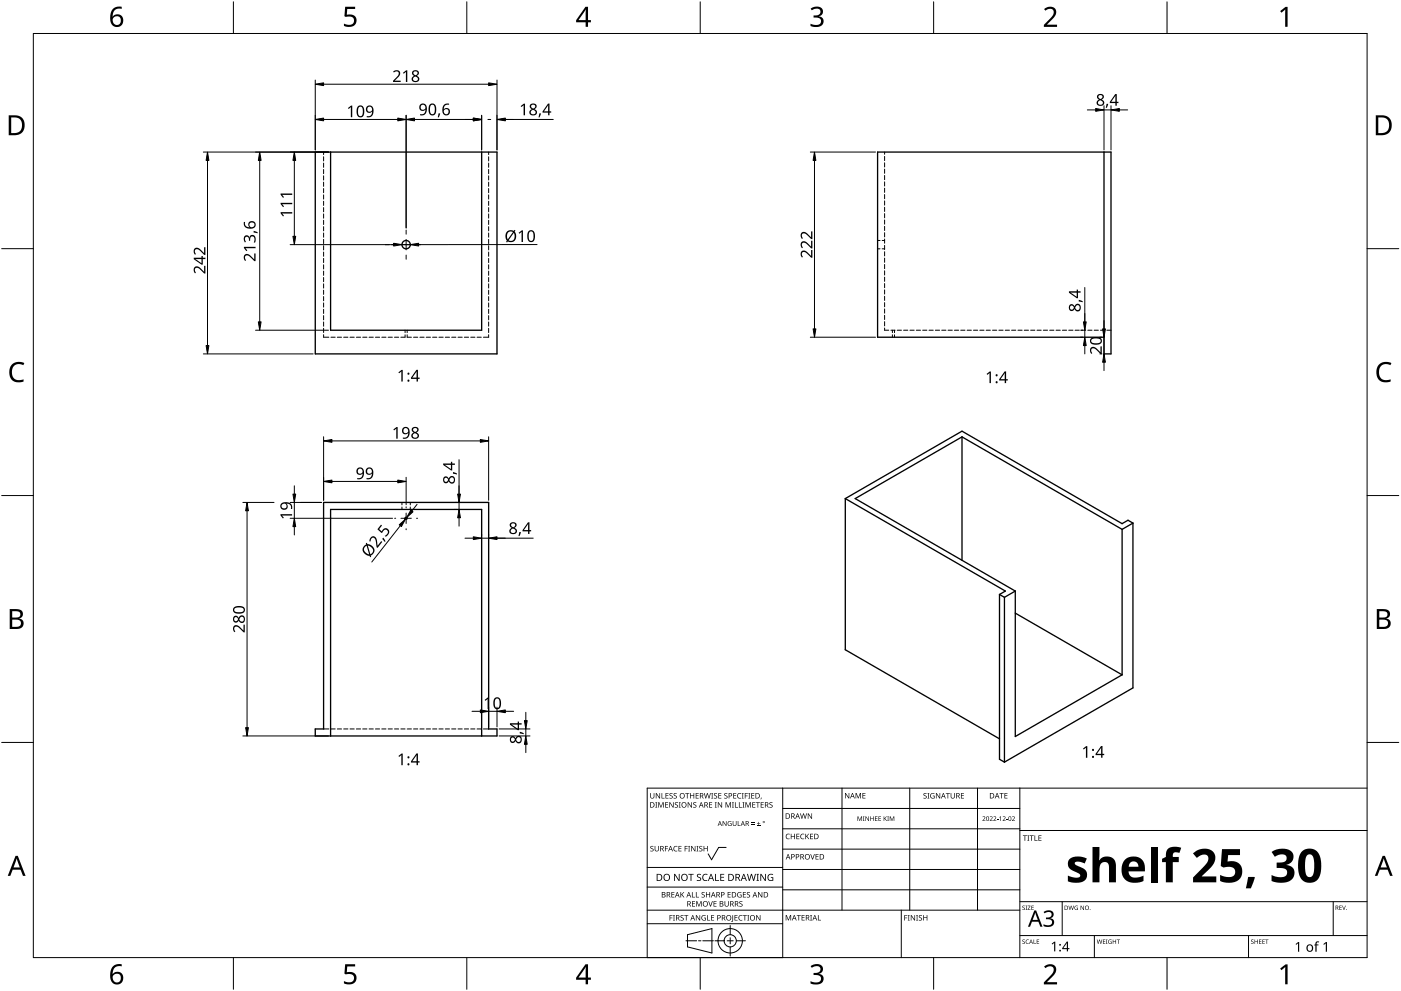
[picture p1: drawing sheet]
<svg xmlns="http://www.w3.org/2000/svg" width="420mm" height="297mm" viewBox="0 0 420 297" stroke-linecap="round" stroke-linejoin="round" font-family="sans-serif">
<g fill="none" stroke="#000" stroke-width=".3">
<path d="M97 45.6v.7M97 47v1.2M97 48.9v1.3M97 50.8v1.3M97 52.7v1.3M97 54.6v1.3M97 56.5v1.3M97 58.4v1.3M146.5 45.6v.7M146.5 47v1.2M146.5 48.9v1.3M146.5 50.8v1.3"/>
<path d="M146.5 52.7v1.3M146.5 54.6v1.3M146.5 56.5v1.3M146.5 58.4v1.3M265.3 45.6v.6M265.3 46.9v1.3M265.3 48.8v1.3M265.3 50.7v1.3M265.3 52.6v1.3M265.3 54.5v1.3M265.3 56.4v1.3M265.3 58.3v1.3"/>
<path d="M97 60.3v1.3M97 62.2v1.3M97 64.1v1.3M97 66v1.3M97 67.9v1.3M97 69.8v1.3M97 71.7v1.3M97 73.6v1.3M97 75.6v1.2M97 77.5v1.2M97 79.4v1.2M146.5 60.3v1.3"/>
<path d="M146.5 62.2v1.3M146.5 64.1v1.3M146.5 66v1.3M146.5 67.9v1.3M146.5 69.8v1.3M146.5 71.7v1.3M146.5 73.6v1.3M146.5 75.6v1.2M146.5 77.5v1.2M146.5 79.4v1.2M263.2 72.1h.7M263.2 74.6h.7"/>
<path d="M264.6 72.1h.7M264.6 74.6h.7M265.3 60.2v1.3M265.3 62.1v1.3M265.3 64v1.3M265.3 65.9v1.3M265.3 67.8v1.3M265.3 69.7v1.3M265.3 71.6v1.3M265.3 73.5v1.3M265.3 75.5v1.2M265.3 77.4v1.2"/>
<path d="M265.3 79.3v1.2M97 81.3v1.2M97 83.2v1.2M97 85.1v1.2M97 87v1.3M97 88.9v1.3M97 90.8v1.3M97 92.7v1.3M97 94.6v1.3M97 96.5v1.3M97 98.4v1.3M121.5 99v.7"/>
<path d="M122.1 99v.7M146.5 81.3v1.2M146.5 83.2v1.2M146.5 85.1v1.2M146.5 87v1.3M146.5 88.9v1.3M146.5 90.8v1.3M146.5 92.7v1.3M146.5 94.6v1.3M146.5 96.5v1.3M146.5 98.4v1.3M265.3 81.2v1.2"/>
<path d="M265.3 83.1v1.2M265.3 85v1.2M265.3 86.9v1.3M265.3 88.8v1.3M265.3 90.7v1.3M265.3 92.6v1.3M265.3 94.5v1.3M265.3 96.4v1.3M265.3 98.3v.7h1.2M267.2 99h1.2M267.6 99v.7M268.3 99v.7"/>
<path d="M269.1 99h1.3M271 99h1.3M272.9 99h1.3M274.8 99h1.3M276.7 99h1.3M278.6 99h1.3M280.5 99h1.3M282.4 99h1.3M284.3 99h1.3M286.2 99h1.3M288.1 99h1.3M290 99h1.3"/>
<path d="M291.9 99h1.3M293.8 99h1.3M295.7 99h1.3M297.7 99h1.2M299.6 99h1.2M301.5 99h1.2M303.4 99h1.2M305.3 99h1.2M307.2 99h1.2M309.1 99h1.3M311 99h1.3M312.9 99h1.3"/>
<path d="M314.8 99h1.3M316.7 99h1.3M318.6 99h1.3M320.5 99h1.3M322.4 99h1.3M324.3 99h1.3M326.2 99h1.3M328.1 99h1.3M330 99h1.3M331.9 99h1.3M97 100.3v.8h1.6M99.3 101.1h1.2"/>
<path d="M101.2 101.1h1.2M103.1 101.1h1.2M105 101.1h1.2M106.9 101.1h1.2M108.8 101.1h1.2M110.7 101.1h1.3M112.6 101.1h1.3M114.5 101.1h1.3M116.4 101.1h1.3M118.3 101.1h1.3M121.5 100.3v.8h-1.3M122.1 100.3v.8h1.3"/>
<path d="M124 101.1h1.3M125.9 101.1h1.3M127.8 101.1h1.3M129.7 101.1h1.3M131.6 101.1h1.3M133.5 101.1h1.3M135.4 101.1h1.3M137.4 101.1h1.2M139.3 101.1h1.2M141.2 101.1h1.2M143.1 101.1h1.2M146.5 100.3v.8h-1.5"/>
<path d="M267.6 100.3v.8M268.3 100.3v.8M120.5 150.6v.7M120.5 152v.7M123 150.6v.7M123 152v.7M97 218.5h1.6M99.3 218.5h1.2M101.2 218.5h1.2M103.1 218.5h1.2M105 218.5h1.2M106.9 218.5h1.2"/>
<path d="M108.8 218.5h1.2M110.7 218.5h1.3M112.6 218.5h1.3M114.5 218.5h1.3M116.4 218.5h1.3M118.3 218.5h1.3M120.2 218.5h1.3M122.1 218.5h1.3M124 218.5h1.3M125.9 218.5h1.3M127.8 218.5h1.3M129.7 218.5h1.3"/>
<path d="M131.6 218.5h1.3M133.5 218.5h1.3M135.4 218.5h1.3M137.4 218.5h1.2M139.3 218.5h1.2M141.2 218.5h1.2M143.1 218.5h1.2M145 218.5h1.5"/>
</g>
<g fill="none" stroke="#000" stroke-width=".4">
<path d="M94.5 45.6h54.5v60.5h-54.5zM99.1 45.6v53.4h45.3v-53.4M331.1 45.6v60.5h2.1v-60.5h-70v55.5h67.9M288.5 131v36.9M288.5 131l-32 18.4 48 27.8M288.5 131l48 27.7M97 150.6h49.5v67.9h2.5v2.1h-54.5v-2.1h2.5zM253.5 149.4v45.4l46.2 26.7M253.5 149.4l48 27.8-1.8 1M253.5 149.4l35-20.2 48 27.8 1.8-1.1 1.5 .9M336.5 158.7v43.6M339.8 156.8v49.4l-38.6 22.2"/>
<path d="M339.8 156.8l-3.3 1.9M299.7 178.2v49.4l1.5 .8M299.7 178.2l1.5 .8M301.2 179v49.4M304.5 177.2v43.6l32-18.5M304.5 177.2l-3.3 1.8M304.5 183.8l32 18.5M99.1 220.6v-67.9h45.3v67.9"/>
<circle cx="121.8" cy="73.3" r="1.25"/>
<circle cx="121.8" cy="155.3" r=".31"/>
</g>
<path d="M10 10h400v277h-400z" fill="none" stroke="#000" stroke-width=".3"/>
<g fill="none" stroke="#000" stroke-width=".3">
<path d="M70 .5v9.5M140 .5v9.5M210 .5v9.5M280 .5v9.5M350 .5v9.5M.5 74.5h9.5M410 74.5h9.5M.5 148.5h9.5M410 148.5h9.5M.5 222.5h9.5M410 222.5h9.5M70 287v9.5"/>
<path d="M140 287v9.5M210 287v9.5M280 287v9.5M350 287v9.5"/>
</g>
<g fill="#000">
<path d="M103.5 2h3v.7h-2.4l-.1 1.7a1.98 1.98 0 0 1 2.4 .4 1.98 1.98 0 0 1 .2 2.5 2.88 2.88 0 0 1-3.5 .5v-.7a1.93 1.93 0 0 0 3-.6 1.37 1.37 0 0 0-.5-1.4 1.37 1.37 0 0 0-1.4-.1l-.5 .1-.4-.3zM243.1 2.6a2.32 2.32 0 0 1 3.7 .5 1.47 1.47 0 0 1-1.2 1.8 1.59 1.59 0 0 1 1.4 1.8 1.59 1.59 0 0 1-1.8 1.4l-2.1-.3v-.7a2.12 2.12 0 0 0 3.1-.5 1.21 1.21 0 0 0-1.6-1.3h-.6v-.7a1.53 1.53 0 0 0 2.1-1.1 1.49 1.49 0 0 0-2.6-.4zM313.1 2.7a2.03 2.03 0 0 1 2.1-.8 2.03 2.03 0 0 1 1.6 1.7 3.9 3.9 0 0 1-1.6 2.5l-1.2 1.3h3v.7h-3.9v-.6l1.5-1.6a2.56 2.56 0 0 0 1.3-2.9 1.62 1.62 0 0 0-2.4 .2zM383.9 3.3l1.6-1.2h.6v5.9h-.7l.1-5.2-1.2 1zM3.5 109.3a3.3 3.3 0 0 1 3.8-.5l-.3 .7a2.26 2.26 0 0 0-2.6 0 2.26 2.26 0 0 0-.8 2.6 2.12 2.12 0 0 0 3.1 1.7l.4-.1v.7a2.98 2.98 0 0 1-3.4-.4 2.98 2.98 0 0 1-.8-3.3zM413.5 109.3a3.3 3.3 0 0 1 3.8-.5l-.3 .7a2.26 2.26 0 0 0-2.7 0 2.26 2.26 0 0 0-.7 2.6 2.12 2.12 0 0 0 3.1 1.7l.4-.1v.7a2.98 2.98 0 0 1-3.4-.4 2.98 2.98 0 0 1-.8-3.3zM103.5 289h3v.7h-2.4l-.1 1.7a1.98 1.98 0 0 1 2.4 .4 1.98 1.98 0 0 1 .2 2.5 2.88 2.88 0 0 1-3.5 .4v-.6a1.93 1.93 0 0 0 3-.7 1.37 1.37 0 0 0-.5-1.3 1.37 1.37 0 0 0-1.4-.1l-.5 .1-.4-.3zM243.1 289.6a2.32 2.32 0 0 1 3.7 .5 1.47 1.47 0 0 1-1.2 1.8 1.59 1.59 0 0 1 1.4 1.8 1.59 1.59 0 0 1-1.8 1.4l-2.1-.3v-.7a2.12 2.12 0 0 0 3.1-.5 1.21 1.21 0 0 0-1.6-1.4h-.6v-.6a1.53 1.53 0 0 0 2.1-1.1 1.49 1.49 0 0 0-2.6-.4zM313.1 289.7a2.03 2.03 0 0 1 2.1-.8 2.03 2.03 0 0 1 1.6 1.7 3.9 3.9 0 0 1-1.6 2.5l-1.2 1.3h3v.7h-3.9v-.7l1.5-1.5a2.56 2.56 0 0 0 1.3-2.9 1.62 1.62 0 0 0-2.4 .2zM383.9 290.3l1.6-1.2h.6v5.9h-.7l.1-5.2-1.2 1z"/>
<path d="M33.9 2.6a2.88 2.88 0 0 1 2.6-.6v.7a2.02 2.02 0 0 0-2.7 2.3 1.83 1.83 0 0 1 2.6-.3 1.83 1.83 0 0 1 .3 2.6 2.07 2.07 0 0 1-2.6 .6 2.07 2.07 0 0 1-1.1-2.4 4 4 0 0 1 .9-2.9zM33.7 6.2a1.3 1.3 0 0 0 2.6 0 1.3 1.3 0 0 0-2.6 0z"/>
<path d="M175.6 2h.8v4h.8v.7h-.8v1.3h-.8v-1.3h-2.8v-.6zM175.6 2.8l-2.1 3.2h2.1z"/>
<path d="M2.6 34.6h1.8a2.99 2.99 0 0 1 3 3 2.99 2.99 0 0 1-3.1 2.9h-1.7zM3.4 35.2v4.7h.8a2.35 2.35 0 0 0 2.4-2.1 2.35 2.35 0 0 0-2-2.6z"/>
<path d="M412.6 34.6h1.8a2.99 2.99 0 0 1 3 3 2.99 2.99 0 0 1-3.1 2.9h-1.7zM413.3 35.2v4.7h.9a2.35 2.35 0 0 0 2.4-2.1 2.35 2.35 0 0 0-2-2.6z"/>
<path d="M2.9 182.6h1.7a1.68 1.68 0 0 1 2.3 1.7 1.37 1.37 0 0 1-1.2 1.1 1.61 1.61 0 0 1 1.4 2 1.61 1.61 0 0 1-2.1 1.1h-2.1zM3.7 185.7v2.2h1.2a1.13 1.13 0 0 0 1.4-1.1 1.13 1.13 0 0 0-1.5-1.1zM3.7 183.2v1.9h1.1a1.02 1.02 0 0 0 1.3-1 1.02 1.02 0 0 0-1.4-.9z"/>
<path d="M412.9 182.6h1.7a1.68 1.68 0 0 1 2.3 1.7 1.37 1.37 0 0 1-1.2 1.1 1.61 1.61 0 0 1 1.3 2 1.61 1.61 0 0 1-2 1.1h-2.1zM413.7 185.7v2.2h1.2a1.13 1.13 0 0 0 1.4-1.1 1.13 1.13 0 0 0-1.5-1.1zM413.7 183.2v1.9h1.1a1.02 1.02 0 0 0 1.3-1 1.02 1.02 0 0 0-1.5-.9z"/>
<path d="M4.7 256.5h.6l2.4 6h-.8l-.7-1.8h-2.4l-.7 1.8h-.8zM5 257.3l-.9 2.7h1.8z"/>
<path d="M414.7 256.5h.6l2.4 6h-.8l-.7-1.8h-2.4l-.7 1.8h-.8zM415 257.3l-1 2.7h1.9z"/>
<path d="M33.9 289.6a2.88 2.88 0 0 1 2.6-.6v.7a2.02 2.02 0 0 0-2.7 2.3 1.83 1.83 0 0 1 2.6-.3 1.83 1.83 0 0 1 .3 2.6 2.07 2.07 0 0 1-2.6 .6 2.07 2.07 0 0 1-1.1-2.4 4 4 0 0 1 .9-2.9zM33.7 293.2a1.3 1.3 0 0 0 2.6 0 1.3 1.3 0 0 0-2.6 0z"/>
<path d="M175.6 289h.8v4h.8v.7h-.8v1.3h-.8v-1.3h-2.8v-.6zM175.6 289.8l-2.1 3.2h2.1z"/>
</g>
<g fill="none" stroke="#000" stroke-width=".3">
<path d="M234.7 236.2v50.8h-40.6v-50.8h215.9M252.5 236.2v36.6M272.8 236.2v36.6M293.2 236.2v36.6M305.9 236.2v50.8M217.8 254h-2.3l-2.1 3.7-1-1.8M234.7 242.3h71.2M234.7 248.4h71.2M234.7 254.5h71.2M305.9 248.9h104.1M194.1 276.9h40.6M194.1 272.8h111.8"/>
<path d="M194.1 265.9h40.6M194.1 260h40.6M219 277.4v2.8M234.7 260.6h71.2M234.7 266.7h71.2M270.3 272.8v14.2M305.9 270.3h104.1M318.6 270.3v10.1M399.8 270.3v10.1M205.7 282h3.2M206.2 280.2l7.3-1.9v7.3l-7.3-1.8zM209.5 282h.7"/>
<path d="M210.8 282h3.2M214.4 282h2.8M218.1 282h1.8M219 281.1v1.8M219 283.8v2.8M220.8 282h2.8M305.9 280.4h104.1M328.2 280.4v6.6M374.4 280.4v6.6"/>
<circle cx="219" cy="282" r="1.83"/>
<circle cx="219" cy="282" r="3.7"/>
</g>
<g fill="#000">
<path d="M195 237.7h.2v1.1a.42 .42 0 0 0 .4 .4 .42 .42 0 0 0 .4-.4v-1.1h.2v1.1a.62 .62 0 0 1-.6 .6 .62 .62 0 0 1-.6-.6zM196.7 237.7h.2l.9 1.4v-1.4h.2v1.6h-.3l-.8-1.3v1.3h-.2zM198.4 237.7h.2v1.5h.7v.1h-.9zM199.6 237.7h.9v.2h-.7v.5h.6v.2h-.6v.6h.7v.1h-.9zM200.8 237.9l.6-.2 .3 .1v.2a.38 .38 0 0 0-.5-.2 .38 .38 0 0 0-.2 .5 .38 .38 0 0 0 .5 .2 .53 .53 0 0 1 .1 .8 .53 .53 0 0 1-.8 0v-.2a.41 .41 0 0 0 .6 .1 .41 .41 0 0 0 .1-.5 .41 .41 0 0 0-.5-.2zM202.1 237.9l.5-.2 .4 .1-.1 .2a.38 .38 0 0 0-.5-.2 .38 .38 0 0 0-.2 .5 .38 .38 0 0 0 .5 .2 .53 .53 0 0 1 .2 .8 .53 .53 0 0 1-.8 0v-.2a.41 .41 0 0 0 .5 .1 .41 .41 0 0 0 .2-.5 .41 .41 0 0 0-.6-.2zM205.5 237.7h1.2v.2h-.5v1.4h-.2v-1.4h-.5zM207 237.7h.2v.7h.8v-.7h.2v1.6h-.2v-.7h-.8v.7h-.2zM208.6 237.7h.9v.2h-.7v.5h.7v.2h-.7v.6h.7v.1h-.9zM211.1 237.7h.2l.4 1.4 .3-1.4h.2l.4 1.4 .4-1.4h.2l-.5 1.6h-.2l-.4-1.3-.3 1.3h-.3zM213.3 237.7h.6l-.2 .2v1.3l.2 .1h-.6l.2-.1v-1.3zM214.2 237.9l.5-.2 .4 .1-.1 .2a.38 .38 0 0 0-.5-.2 .38 .38 0 0 0-.2 .5 .38 .38 0 0 0 .5 .2 .53 .53 0 0 1 .2 .8 .53 .53 0 0 1-.8 0v-.2a.41 .41 0 0 0 .5 .1 .41 .41 0 0 0 .2-.5 .41 .41 0 0 0-.6-.2z"/>
<path d="M215.4 237.7h.9v.2h-.7v.5h.7v.2h-.7v.6h.7v.1h-.9zM217.3 237.9l.5-.2 .4 .1-.1 .2a.38 .38 0 0 0-.5-.2 .38 .38 0 0 0-.2 .5 .38 .38 0 0 0 .5 .2 .53 .53 0 0 1 .2 .8 .53 .53 0 0 1-.8 0v-.2a.41 .41 0 0 0 .5 .1 .41 .41 0 0 0 .2-.5 .41 .41 0 0 0-.6-.2zM219.9 237.7h.9v.2h-.7v.5h.7v.2h-.7v.6h.7v.1h-.9zM221.3 237.9l.6-.2 .4 .1-.1 .2a.65 .65 0 0 0-.9 .6 .65 .65 0 0 0 .9 .5 .77 .77 0 0 1-1.1-.1 .77 .77 0 0 1 .2-1.1zM222.5 237.7h.5l-.1 .2v1.3l.1 .1h-.5l.2-.1v-1.3zM223.4 237.7h.9v.2h-.7v.6h.6v.2h-.6v.6h-.2zM224.4 237.7h.6l-.2 .2v1.3l.2 .1h-.6l.2-.1v-1.3zM225.3 237.7h.9v.2h-.7v.5h.7v.2h-.7v.6h.7v.1h-.9zM228.2 239.1h.2l-.3 .5zM253.4 237.7h.3l.8 1.3v-1.3h.2v1.6h-.2l-.9-1.3v1.3h-.2zM256.6 237.7h.3l.5 1.3 .5-1.3h.3v1.6h-.2v-1.4l-.7 1.4-.5-1.4v1.4h-.2zM258.6 237.7h1v.2h-.7v.5h.6v.2h-.6v.5h.7v.2h-1z"/>
<path d="M277 237.9l.6-.2 .3 .1-.1 .2a.38 .38 0 0 0-.5-.2 .38 .38 0 0 0-.1 .5 .38 .38 0 0 0 .5 .2 .53 .53 0 0 1 .1 .8 .53 .53 0 0 1-.8 0v-.2a.41 .41 0 0 0 .6 .1 .41 .41 0 0 0 .1-.5 .41 .41 0 0 0-.5-.2zM278.1 237.7h.6l-.2 .2v1.3l.2 .1h-.6l.2-.1v-1.3zM279.2 237.9l.7-.2 .4 .1-.1 .2a.67 .67 0 0 0-1 .5 .67 .67 0 0 0 .9 .6v-.4h-.4v-.2h.6v.8a.88 .88 0 0 1-1.2-.2 .88 .88 0 0 1 .1-1.2zM280.7 237.7h.2l.9 1.4v-1.4h.2v1.6h-.3l-.8-1.3v1.3h-.2zM283.7 237.7h1.2v.2h-.5v1.4h-.2v-1.4h-.5zM285.1 237.7h.2v1.1a.42 .42 0 0 0 .4 .4 .42 .42 0 0 0 .4-.4v-1.1h.2v1.1a.62 .62 0 0 1-.6 .6 .62 .62 0 0 1-.6-.6zM288.2 237.7h.9v.2h-.7v.5h.7v.2h-.7v.6h.7v.1h-.9zM299.8 237.7h1.2v.2h-.5v1.4h-.2v-1.4h-.5zM301.2 237.7h.9v.2h-.7v.5h.7v.2h-.7v.5h.7v.2h-.9zM195.1 253.7l.6-.2 .3 .1-.1 .2a.38 .38 0 0 0-.5-.1 .38 .38 0 0 0-.1 .5 .38 .38 0 0 0 .4 .2 .53 .53 0 0 1 .2 .7 .53 .53 0 0 1-.8 .1v-.2a.41 .41 0 0 0 .6 .1 .41 .41 0 0 0 .1-.6 .41 .41 0 0 0-.6-.2zM196.5 240.4h.6l-.2 .2v1.3l.2 .2h-.6l.2-.2v-1.3zM196.3 253.6h.2v1a.42 .42 0 0 0 .5 .4 .42 .42 0 0 0 .4-.4v-1h.2v1a.62 .62 0 0 1-.6 .6 .62 .62 0 0 1-.7-.6z"/>
<path d="M197.4 240.4h.3l.5 1.4 .5-1.4h.3v1.7h-.2v-1.5l-.7 1.5-.5-1.5v1.5h-.2zM199.4 253.6h.9v.1h-.7v.6h.7v.2h-.7v.7h-.2zM199.5 240.4h.9v.2h-.7v.5h.6v.2h-.6v.6h.7v.2h-.9zM200.7 240.4h.3l.8 1.4v-1.4h.2v1.7h-.2l-.9-1.4v1.4h-.2zM202.2 253.8l.5-.3 .5 .1-.1 .2a.65 .65 0 0 0-.9 .6 .65 .65 0 0 0 .9 .6 .77 .77 0 0 1-1.1-.1 .77 .77 0 0 1 .2-1.1zM202.5 240.6l.5-.2 .3 .1v.2a.38 .38 0 0 0-.5-.2 .38 .38 0 0 0-.2 .5 .38 .38 0 0 0 .5 .2 .53 .53 0 0 1 .1 .8 .53 .53 0 0 1-.8 0l.1-.1a.41 .41 0 0 0 .5 0 .41 .41 0 0 0 .1-.5 .41 .41 0 0 0-.5-.2zM203.6 240.4h.6l-.2 .2v1.3l.2 .2h-.6l.2-.2v-1.3zM203.5 253.6h.9v.1h-.7v.6h.6v.1h-.6v.6h.7v.2h-.9zM205.3 253.6h.9v.1h-.7v.6h.7v.2h-.7v.7h-.2zM206.4 253.6h.6l-.2 .1v1.3l.2 .2h-.6l.2-.2v-1.3zM206.2 240.4h.3l.8 1.4v-1.4h.2v1.7h-.2l-.9-1.4v1.4h-.2zM207.3 253.6h.2l.9 1.3v-1.3h.2v1.6h-.3l-.8-1.4v1.4h-.2z"/>
<path d="M208 240.6l.5-.2 .3 .1v.2a.38 .38 0 0 0-.5-.2 .38 .38 0 0 0-.2 .5 .38 .38 0 0 0 .5 .2 .53 .53 0 0 1 .2 .8 .53 .53 0 0 1-.9 0l.1-.1a.41 .41 0 0 0 .5 0 .41 .41 0 0 0 .1-.5 .41 .41 0 0 0-.5-.2zM208.9 253.6h.6l-.2 .1v1.3l.2 .2h-.6l.2-.2v-1.3zM209.8 253.7l.5-.2 .3 .1v.2a.38 .38 0 0 0-.5-.1 .38 .38 0 0 0-.2 .5 .38 .38 0 0 0 .5 .2 .53 .53 0 0 1 .2 .7 .53 .53 0 0 1-.9 .1l.1-.2a.41 .41 0 0 0 .5 .1 .41 .41 0 0 0 .1-.6 .41 .41 0 0 0-.5-.2zM211 253.6h.2v.7h.8v-.7h.2v1.6h-.2v-.8h-.8v.8h-.2zM212.7 240.4h.9v.2h-.7v.5h.6v.2h-.6v.6h.7v.2h-.9zM214.4 240.4h.6l-.2 .2v1.3l.2 .2h-.6l.2-.2v-1.3zM215.3 240.4h.2l.9 1.4v-1.4h.2v1.7h-.3l-.8-1.4v1.4h-.2zM216.7 246.1h.2l.8 1.2v-1.2h.2v1.5h-.2l-.8-1.2v1.2h-.2zM217.6 240.4h.3l.5 1.4 .5-1.4h.3v1.7h-.2v-1.5l-.7 1.5-.5-1.5v1.5h-.2zM218.4 246.3l.6-.2 .4 .1-.2 .1a.6 .6 0 0 0-.8 .5 .6 .6 0 0 0 .8 .6v-.4l-.3-.2h.5v.7a.8 .8 0 0 1-1-.2 .8 .8 0 0 1 0-1zM219.5 240.4h.6l-.2 .2v1.3l.2 .2h-.6l.2-.2v-1.3zM220.4 240.4h.2v1.5h.7v.2h-.9z"/>
<path d="M219.7 246.1h.2v.9a.38 .38 0 0 0 .4 .4 .38 .38 0 0 0 .4-.4v-.9h.2v.9a.56 .56 0 0 1-.6 .6 .56 .56 0 0 1-.6-.6zM221.3 246.1h.1v1.3h.7v.2h-.8zM221.6 240.4h.2v1.5h.7v.2h-.9zM222.7 240.4h.5l-.1 .2v1.3l.1 .2h-.5l.1-.2v-1.3zM223.6 240.4h.3l.5 1.4 .5-1.4h.3v1.7h-.2v-1.5l-.7 1.5-.6-1.5v1.5h-.1zM225.3 247l1 .1zM225.3 246.6l1 .1zM225.6 240.4h.9v.2h-.7v.5h.7v.2h-.7v.6h.7v.2h-.9zM227 247.4l1 .2zM226.7 240.4h1.2v.2h-.5v1.5h-.2v-1.5h-.5zM227.4 246.3l.2 .5h.4l-.4 .1v.4l-.2-.4h-.4l.4-.1zM228.1 240.4h.9v.2h-.7v.5h.7v.2h-.7v.6h.7v.2h-.9z"/>
<path d="M230.8 240.6l.6-.2 .3 .1-.1 .2a.38 .38 0 0 0-.5-.2 .38 .38 0 0 0-.1 .5 .38 .38 0 0 0 .4 .2 .53 .53 0 0 1 .2 .8 .53 .53 0 0 1-.8 0v-.1a.41 .41 0 0 0 .6 0 .41 .41 0 0 0 .1-.5 .41 .41 0 0 0-.6-.2zM235.8 250.1l.6-.2 .5 .1-.1 .2a.65 .65 0 0 0-1 .5 .65 .65 0 0 0 1 .6 .77 .77 0 0 1-1.1-.1 .77 .77 0 0 1 .1-1.1zM237.2 249.9h.2v.7h.8v-.7h.2v1.6h-.2v-.7h-.8v.7h-.2zM238.8 249.9h.9v.2h-.7v.5h.7v.2h-.7v.5h.7v.2h-.9zM240.2 250.1l.6-.2 .4 .1v.2a.65 .65 0 0 0-1 .5 .65 .65 0 0 0 1 .6 .77 .77 0 0 1-1.1-.1 .77 .77 0 0 1 .1-1.1zM240 243.8h.2l.3 1.4 .4-1.4h.2l.4 1.4 .3-1.4h.2l-.4 1.6h-.2l-.4-1.4-.4 1.4h-.2zM241.5 249.9h.2v.8l.7-.8h.3l-.7 .7 .7 .9h-.2l-.6-.7-.2 .7h-.2zM243 256h.2l.5 1.4 .4-1.4h.3l-.6 1.6h-.2zM242.3 243.8h.2l.9 1.3-.1-1.3h.2v1.6h-.2l-.9-1.3v1.3h-.1zM242.9 249.9h.9v.2h-.7v.5h.7v.2h-.7v.5h.7v.2h-.9zM244.6 256h.9v.2h-.7v.5h.6v.2h-.6v.5h.7v.2h-.9zM257.2 244.7h.2l.4 1.1 .5-1.1h.2v1.4h-.1v-1.2l-.6 1.2-.5-1.2v1.2h-.1z"/>
<path d="M258.8 244.7h.5l-.2 .1 .2 1.3h-.5l.1-.2zM259.5 244.7h.2l.8 1.1v-1.1h.1v1.4h-.2l-.7-1.2v1.2h-.2zM261 244.7h.2v.6h.7v-.6h.1v1.4h-.1v-.7h-.7v.7h-.2zM262.4 244.7h.8l-.6 .1v.5h.5l-.5 .1v.5l.6 .2h-.8zM263.5 244.7h.7l-.6 .1v.5h.6l-.6 .1v.5l.6 .2h-.7zM265 244.7h.2v.7l.8-.7-.6 .6 .6 .8-.7-.7-.1 .7h-.2zM266.1 244.7h.5l-.2 .1 .2 1.3h-.5l.1-.2zM266.8 244.7h.3l.4 1.1 .4-1.1h.3v1.4h-.2v-1.2l-.6 1.2-.4-1.2v1.2h-.2zM294.7 244.8a.49 .49 0 0 1 .7 .1 .49 .49 0 0 1-.3 .7l-.3 .3 .7 .2h-.9l.4-.5a.37 .37 0 0 0 .4-.6 .37 .37 0 0 0-.7-.1zM296.8 244.8a.49 .49 0 0 1 .8 .1 .49 .49 0 0 1-.3 .7l-.3 .3 .7 .2h-.9l.4-.5a.37 .37 0 0 0 .3-.6 .37 .37 0 0 0-.6-.1zM297.9 244.8a.49 .49 0 0 1 .8 .1 .49 .49 0 0 1-.3 .7l-.3 .3 .7 .2h-.9l.4-.5a.37 .37 0 0 0 .3-.6 .37 .37 0 0 0-.6-.1zM299 245.5l.4 .1z"/>
<path d="M299.7 245l.5-.3v1.4h-.2v-1.2zM300.7 244.8a.49 .49 0 0 1 .8 .1 .49 .49 0 0 1-.3 .7l-.3 .3 .7 .2h-.9l.4-.5a.37 .37 0 0 0 .3-.6 .37 .37 0 0 0-.6-.1zM301.8 245.5l.4 .1zM303.5 244.8a.49 .49 0 0 1 .8 .1 .49 .49 0 0 1-.3 .7l-.3 .3 .7 .2h-.9l.3-.5a.37 .37 0 0 0 .4-.6 .37 .37 0 0 0-.6-.1zM306.8 250.4h1.2v.2h-.5v1.4h-.2v-1.4h-.5zM308.1 250.4h.6l-.2 .2v1.3l.2 .1h-.6l.2-.1v-1.3zM308.8 250.4h1.2v.2h-.5v1.4h-.2v-1.4h-.5zM310.2 250.4h.3v1.4h.7v.2h-1zM311.4 250.4h.9v.2h-.7v.5h.7v.2h-.7v.5h.7v.2h-.9zM200.8 274.3h.9v.2h-.7v.5h.7v.2h-.7v.7h-.2zM201.4 267.4h.9v.2h-.7v.5h.6v.1h-.6v.6h.7v.2h-.9zM201.8 274.3h.6l-.2 .2v1.3l.2 .1h-.6l.2-.1v-1.3z"/>
<path d="M202.2 261.9h.3l1.1 1.8v-1.8h.2v2.1h-.3l-1.1-1.7v1.7h-.2zM204.1 274.4l.6-.1 .3 .1v.1a.38 .38 0 0 0-.5-.1 .38 .38 0 0 0-.2 .5 .38 .38 0 0 0 .5 .2 .53 .53 0 0 1 .1 .8 .53 .53 0 0 1-.8 0l.1-.2a.41 .41 0 0 0 .5 .1 .41 .41 0 0 0 .1-.6 .41 .41 0 0 0-.5-.1zM204.1 267.4h.2v.8l.7-.8h.2l-.6 .7 .7 .9h-.3l-.6-.8-.1 .8h-.2zM205.2 274.3h1.2v.2h-.5v1.4h-.2v-1.4h-.5zM206.4 261.9h1.6v.3h-.6v1.8h-.3v-1.8h-.7zM207.5 267.4h.2v1.4h.7v.2h-.9zM207.5 270.1h.9v.2h-.7v.5h.7v.2h-.7v.6h.7v.1h-.9zM208.7 267.4h.2v1.4h.7v.2h-.9zM208.8 270.1h.3l.5 1.3 .5-1.3h.3v1.6h-.2v-1.4l-.7 1.4-.5-1.4v1.4h-.2zM208.7 274.3h.2l.9 1.3v-1.3h.2v1.6h-.3l-.8-1.3v1.3h-.2zM209.1 262.1l.4-.2 .7 .1-.2 .2a.44 .44 0 0 0-.7 .2 .44 .44 0 0 0 .5 .5 .66 .66 0 0 1 .4 1 .66 .66 0 0 1-1 .1h-.2v-.3l.3 .1a.47 .47 0 0 0 .7-.3 .47 .47 0 0 0-.6-.5l-.4-.3zM210.6 274.5l.7-.2 .4 .1-.1 .1a.67 .67 0 0 0-1 .5 .67 .67 0 0 0 .9 .7v-.5h-.4v-.1h.6v.8a.88 .88 0 0 1-1.2-.2 .88 .88 0 0 1 .1-1.2z"/>
<path d="M210.5 267.5l.5-.1 .4 .1-.1 .1a.38 .38 0 0 0-.5-.1 .38 .38 0 0 0-.2 .5 .38 .38 0 0 0 .5 .2 .53 .53 0 0 1 .2 .8 .53 .53 0 0 1-.8 0v-.2a.41 .41 0 0 0 .5 .1 .41 .41 0 0 0 .1-.6 .41 .41 0 0 0-.5-.1zM210.9 262.2l.7-.3 .6 .1-.1 .3a.84 .84 0 0 0-1.2 .7 .84 .84 0 0 0 1.2 .8v.2a1.1 1.1 0 0 1-1.4-.4 1.1 1.1 0 0 1 .2-1.4zM212.1 274.3h.2v1.4h.7v.2h-.9zM212.4 270.1h.2l.5 1.4 .5-1.4h.2l-.6 1.6h-.2zM211.7 267.4h.2v.7h.9v-.7h.2v1.6h-.2v-.8h-.9v.8h-.2zM213.3 274.3h.9v.2h-.7v.5h.6v.2h-.6v.5h.7v.2h-.9zM214.5 261.9h.2v1.9h1v.2h-1.2zM214 270.1h.9v.2h-.7v.5h.7v.2h-.7v.6h.7v.1h-.9zM216 261.9h1.2v.3h-.9v.6h.8v.3h-.8v.7h.9v.2h-1.2zM217.3 270.1h.2v1.1a.42 .42 0 0 0 .4 .4 .42 .42 0 0 0 .4-.4v-1.1h.2v1.1a.62 .62 0 0 1-.6 .6 .62 .62 0 0 1-.6-.6zM218.2 267.4h.9v.2h-.7v.5h.7v.1h-.7v.6h.7v.2h-.9zM219.6 274.3h.3l-.1 1.7-.5 .3v-.2l.3-.1z"/>
<path d="M220.3 274.3h.9v.2h-.7v.5h.6v.2h-.6v.5h.7v.2h-.9zM221.3 267.6l.7-.2 .4 .1-.1 .1a.67 .67 0 0 0-1 .5 .67 .67 0 0 0 .9 .7v-.5h-.4v-.2h.6v.8a.88 .88 0 0 1-1.2-.1 .88 .88 0 0 1 .1-1.2zM221.7 274.5l.5-.2 .5 .1-.1 .1a.65 .65 0 0 0-.9 .6 .65 .65 0 0 0 .9 .6 .77 .77 0 0 1-1.1-.1 .77 .77 0 0 1 .2-1.1zM221.8 270.3l.5-.2 .4 .1-.1 .2a.38 .38 0 0 0-.5-.2 .38 .38 0 0 0-.2 .5 .38 .38 0 0 0 .5 .2 .53 .53 0 0 1 .2 .8 .53 .53 0 0 1-.8 0v-.2a.41 .41 0 0 0 .5 .1 .41 .41 0 0 0 .2-.5 .41 .41 0 0 0-.6-.2zM222.8 274.3h1.2v.2h-.5v1.4h-.2v-1.4h-.5zM222.8 267.4h.9v.2h-.7v.5h.7v.1h-.7v.6h.7v.2h-.9zM224.1 274.3h.6l-.2 .2v1.3l.2 .1h-.6l.2-.1v-1.3zM224 267.5l.6-.1 .3 .1v.1a.38 .38 0 0 0-.5-.1 .38 .38 0 0 0-.2 .5 .38 .38 0 0 0 .5 .2 .53 .53 0 0 1 .1 .8 .53 .53 0 0 1-.8 0l.1-.2a.41 .41 0 0 0 .5 .1 .41 .41 0 0 0 .1-.6 .41 .41 0 0 0-.5-.1zM224 261.9h.3l.4 1.8 .5-1.8h.3l.5 1.8 .4-1.8h.3l-.6 2.1h-.2l-.5-1.8-.5 1.8h-.3zM226.9 261.9h.7l-.2 .3v1.6l.2 .2h-.7l.2-.2v-1.6zM226.8 274.3h.2l.9 1.3v-1.3h.2v1.6h-.3l-.8-1.3v1.3h-.2zM227.3 267.4h.3l.8 1.3v-1.3h.2v1.6h-.2l-.9-1.3v1.3h-.2z"/>
<path d="M228 261.9h.3l1.2 1.8-.1-1.8h.3v2.1h-.3l-1.1-1.7v1.7h-.3zM230.5 262.2l.9-.3 .5 .1-.1 .3a.87 .87 0 0 0-1.4 .6 .87 .87 0 0 0 1.2 .9v-.6h-.4v-.3h.7v1.1a1.15 1.15 0 0 1-1.5-.3 1.15 1.15 0 0 1 .1-1.5zM235.6 274.3h.3l.5 1.3 .6-1.3h.3v1.6h-.2v-1.4l-.7 1.4-.6-1.4v1.4h-.2zM238.9 274.3h1.3v.2h-.5v1.4h-.2v-1.4h-.6zM240.4 274.3h.9v.2h-.7v.5h.7v.1h-.7v.6h.7v.2h-.9zM242.9 274.3h.6l-.2 .1v1.3l.2 .2h-.6l.2-.2v-1.3zM245.3 274.3h.2v1.4h.7v.2h-.9zM271.2 274.3h.9v.2h-.7v.5h.7v.2h-.7v.7h-.2zM272.2 274.3h.6l-.2 .2v1.3l.2 .1h-.6l.2-.1v-1.3zM273.1 274.3h.3l.8 1.3v-1.3h.2v1.6h-.2l-.9-1.3v1.3h-.2zM274.7 274.3h.6l-.2 .2v1.3l.2 .1h-.6l.2-.1v-1.3zM275.6 274.4l.6-.1 .3 .1v.1a.38 .38 0 0 0-.5-.1 .38 .38 0 0 0-.2 .5 .38 .38 0 0 0 .5 .2 .53 .53 0 0 1 .1 .8 .53 .53 0 0 1-.8 0v-.2a.41 .41 0 0 0 .6 .1 .41 .41 0 0 0 .1-.6 .41 .41 0 0 0-.5-.1z"/>
<path d="M276.9 274.3h.2v.7h.8v-.7h.2v1.6h-.2v-.7h-.8v.7h-.2zM306.7 271.6l.4-.2 .2 .2a.32 .32 0 0 0-.4 0 .32 .32 0 0 0-.1 .4 .32 .32 0 0 0 .4 .1 .41 .41 0 0 1 0 .7 .41 .41 0 0 1-.6-.2 .31 .31 0 0 0 .4 .1 .31 .31 0 0 0 .1-.5l-.5-.2zM307.6 271.5h.4l-.1 .1 .1 1.2h-.4l.1-.2zM308.2 271.5h.8l-.6 1.1 .7 .2h-.9l.6-1.2zM309.3 271.5h.7l-.5 .1v.4h.5l-.5 .1v.5l.5 .2h-.7zM313 273.4a1.69 1.69 0 0 1 1.8-.6 1.69 1.69 0 0 1 1.2 1.5l-.4 .7-.6 .2a1.31 1.31 0 0 1 1.2 1.5 1.31 1.31 0 0 1-1.5 1.1l-1.8-.2v-.6a1.73 1.73 0 0 0 2.6-.4 .99 .99 0 0 0-1.3-1.1h-.5v-.5a1.13 1.13 0 0 0 1.2-.1 1.13 1.13 0 0 0 .4-1.1 1.42 1.42 0 0 0-2 0zM320.4 271.5h.2l.3 1.1 .3-1.1h.1l.3 1.1 .3-1.1h.2l-.4 1.3h-.1l-.3-1.2-.4 1.2h-.1zM322.4 271.6l.9-.1-.3 .1a.53 .53 0 0 0-.6 .6 .53 .53 0 0 0 .7 .4v-.4l-.3-.1h.5v.6a.71 .71 0 0 1-.9-.1 .71 .71 0 0 1 0-1zM324.1 271.5l.9 1-.1-1h.2v1.3l-.9-1.1-.1 1.1zM401.7 271.4h.7l-.6 .2v.4h.6l-.6 .1v.5l.6 .1h-.7zM402.5 271.4h.2l.4 1.2 .3-1.2h.2l-.5 1.3zM306.7 281.7l.4-.1 .2 .2a.32 .32 0 0 0-.4-.1 .32 .32 0 0 0-.1 .5 .32 .32 0 0 0 .4 .1 .41 .41 0 0 1 0 .6 .41 .41 0 0 1-.6-.2 .31 .31 0 0 0 .4 .2 .31 .31 0 0 0 .1-.5l-.5-.3z"/>
<path d="M307.8 281.8l.4-.2 .4 .1-.1 .1a.52 .52 0 0 0-.7 .5 .52 .52 0 0 0 .7 .4 .61 .61 0 0 1-.9 0 .61 .61 0 0 1 .2-.9zM310 281.6h.1v1.2l.6 .1h-.7zM310.9 281.6h.7l-.5 .2v.4h.5l-.5 .1v.5l.5 .1h-.7zM315.4 282.9l1.1-.6v2.9h-.4v-2.6l-.5 .5zM328.9 281.6h.2l.3 1.1 .3-1.1h.1l.3 1.1 .3-1.1h.2l-.4 1.3h-.1l-.4-1.1-.3 1.1h-.1zM330.8 281.6h.7l-.6 .2v.4h.6l-.6 .1v.5l.6 .1h-.7zM331.7 281.6h.4l-.1 .1 .1 1.2h-.4l.1-.1zM332.5 281.8l.9-.1-.2 .1a.53 .53 0 0 0-.7 .5 .53 .53 0 0 0 .7 .5v-.4l-.2-.2h.4v.7a.71 .71 0 0 1-.9-.2 .71 .71 0 0 1 0-.9zM333.7 281.6h.2v.6h.6v-.6h.2v1.3h-.2v-.6h-.6v.6h-.2zM334.9 281.6h1l-.4 .2v1.1h-.2v-1.1zM375.2 281.7l.5-.1 .2 .2a.32 .32 0 0 0-.4-.1 .32 .32 0 0 0-.1 .5 .32 .32 0 0 0 .4 .1 .41 .41 0 0 1 0 .6 .41 .41 0 0 1-.6-.2 .31 .31 0 0 0 .4 .2 .31 .31 0 0 0 .1-.5l-.5-.3zM376.2 281.6h.2v.6h.7v-.6h.1v1.3h-.1v-.6h-.7v.6h-.2z"/>
<path d="M377.6 281.6h.7l-.6 .2v.4h.6l-.6 .1v.5l.6 .1h-.7zM378.6 281.6h.7l-.5 .2v.4h.5l-.5 .1v.5l.5 .1h-.7zM379.4 281.6h1l-.4 .2v1.1h-.2v-1.1zM388.5 283l1.1-.6v2.9h-.3v-2.6l-.6 .5zM394.7 282.3l.9-.1-.1 .3h-.5l-.1 .2-.1 .4h.6v.3h-.6v1.9h-.3v-1.9h-.4l.4-.3zM396.9 283l1.1-.6v2.9h-.4v-2.6l-.5 .5z"/>
<path d="M203.7 238.5a.81 .81 0 0 1 1.6 0 .81 .81 0 0 1-1.6 0zM204.1 238.5a.6 .6 0 0 0 1.2 0 .6 .6 0 0 0-1.2 0z"/>
<path d="M209.9 237.7h.4a.47 .47 0 0 1 .6 .3 .47 .47 0 0 1-.3 .6l.5 .7h-.3l-.4-.6h-.3v.6h-.2zM210.1 237.9v.6h.2a.31 .31 0 0 0 .4-.3 .31 .31 0 0 0-.4-.3z"/>
<path d="M218.5 237.7h.5a.54 .54 0 0 1 .6 .7 .54 .54 0 0 1-.9 .3v.6h-.2zM218.7 237.9v.6a.39 .39 0 0 0 .7-.3 .39 .39 0 0 0-.7-.3z"/>
<path d="M226.6 237.7h.5a.81 .81 0 0 1 .8 .9 .81 .81 0 0 1-.9 .7h-.4zM226.8 237.9v1.3h.2a.64 .64 0 0 0 .7-.6 .64 .64 0 0 0-.7-.7z"/>
<path d="M255.6 237.7h.1l.7 1.6h-.2l-.2-.5h-.7l-.2 .5h-.2zM255.6 237.9l-.2 .7h.5z"/>
<path d="M282.8 237.7h.2l.6 1.6h-.2l-.2-.5h-.6l-.2 .5h-.2zM282.9 237.9l-.2 .8h.5z"/>
<path d="M286.8 237.7h.4a.47 .47 0 0 1 .6 .3 .47 .47 0 0 1-.3 .6l.4 .7h-.2l-.4-.6h-.3v.6h-.2zM287 237.9v.6h.2a.31 .31 0 0 0 .4-.3 .31 .31 0 0 0-.4-.3z"/>
<path d="M296.9 237.7h.5a.81 .81 0 0 1 .8 .8 .81 .81 0 0 1-.9 .8h-.4zM297.1 237.9v1.2h.2a.64 .64 0 0 0 .7-.6 .64 .64 0 0 0-.7-.6z"/>
<path d="M298.9 237.7h.2l.7 1.6h-.3l-.2-.5h-.6l-.2 .5h-.2zM299 237.9l-.2 .7h.5z"/>
<path d="M195 240.4h.5a.81 .81 0 0 1 .8 .9 .81 .81 0 0 1-.9 .8h-.4zM195.2 240.6v1.3h.2a.64 .64 0 0 0 .7-.6 .64 .64 0 0 0-.6-.7z"/>
<path d="M198 253.6h.5a.47 .47 0 0 1 .5 .3 .47 .47 0 0 1-.3 .6l.5 .7h-.3l-.4-.7h-.3v.7h-.2zM198.2 253.7v.6h.3a.31 .31 0 0 0 .3-.3 .31 .31 0 0 0-.4-.3z"/>
<path d="M201 253.6h.2l.6 1.6h-.2l-.2-.5h-.6l-.2 .5h-.2zM201.1 253.8l-.3 .7h.6z"/>
<path d="M204.3 241.3a.81 .81 0 0 1 1.6 0 .81 .81 0 0 1-1.6 0zM204.6 241.3a.6 .6 0 0 0 1.2 0 .6 .6 0 0 0-1.2 0z"/>
<path d="M210.2 240.4h.2l.6 1.7h-.2l-.2-.5h-.6l-.2 .5h-.2zM210.3 240.7l-.3 .7h.6z"/>
<path d="M211.2 240.4h.5a.47 .47 0 0 1 .6 .4 .47 .47 0 0 1-.3 .5l.4 .8h-.2l-.4-.7h-.4v.7h-.2zM211.4 240.6v.6h.3a.31 .31 0 0 0 .4-.3 .31 .31 0 0 0-.4-.3z"/>
<path d="M215.8 246.1l.7 1.5-.3-.5h-.6l-.4 .5zM215.9 246.3l-.3 .6h.5z"/>
<path d="M222.7 246.1l.7 1.5-.3-.5h-.6l-.4 .5zM222.8 246.3l-.3 .6h.5z"/>
<path d="M223.6 246.1h.4a.42 .42 0 0 1 .5 .3 .42 .42 0 0 1-.2 .5l.4 .7h-.2l-.4-.6h-.3v.6h-.2zM223.8 246.3v.5h.2a.28 .28 0 0 0 .4-.3 .28 .28 0 0 0-.4-.2z"/>
<path d="M228.7 246.4a.35 .35 0 0 1 .7 0 .35 .35 0 0 1-.7 0zM228.9 246.4a.2 .2 0 0 0 .4 0 .2 .2 0 0 0-.4 0z"/>
<path d="M229.4 240.4h.4a.47 .47 0 0 1 .6 .4 .47 .47 0 0 1-.3 .5l.5 .8h-.3l-.4-.7h-.3v.7h-.2zM229.6 240.6v.6h.2a.31 .31 0 0 0 .4-.3 .31 .31 0 0 0-.4-.3z"/>
<path d="M236.3 256h.1l.7 1.6h-.2l-.2-.5h-.7l-.2 .5h-.2zM236.3 256.2l-.2 .7h.5z"/>
<path d="M235.6 243.8h.5a.81 .81 0 0 1 .8 .8 .81 .81 0 0 1-.8 .8h-.5zM235.8 244v1.2h.3a.64 .64 0 0 0 .6-.6 .64 .64 0 0 0-.6-.6z"/>
<path d="M237.3 243.8h.4a.47 .47 0 0 1 .6 .3 .47 .47 0 0 1-.3 .6l.4 .7h-.2l-.4-.7h-.3v.7h-.2zM237.5 244v.6h.2a.31 .31 0 0 0 .4-.3 .31 .31 0 0 0-.4-.3z"/>
<path d="M237.3 256h.4a.54 .54 0 0 1 .6 .7 .54 .54 0 0 1-.8 .3v.6h-.2zM237.5 256.2v.6a.39 .39 0 0 0 .6-.3 .39 .39 0 0 0-.6-.3z"/>
<path d="M238.7 256h.4a.54 .54 0 0 1 .6 .7 .54 .54 0 0 1-.8 .3v.6h-.2zM238.9 256.2v.6a.39 .39 0 0 0 .6-.3 .39 .39 0 0 0-.6-.3z"/>
<path d="M239.1 243.8h.2l.6 1.6h-.2l-.2-.5h-.6l-.2 .5h-.2zM239.2 244l-.3 .7h.6z"/>
<path d="M240 256h.5a.47 .47 0 0 1 .6 .3 .47 .47 0 0 1-.3 .6l.4 .7h-.2l-.4-.6h-.4v.6h-.2zM240.2 256.2v.6h.3a.31 .31 0 0 0 .4-.3 .31 .31 0 0 0-.4-.3z"/>
<path d="M241.2 256.8a.85 .85 0 0 1 1.7 0 .85 .85 0 0 1-1.7 0zM241.6 256.8a.6 .6 0 0 0 1.2 0 .6 .6 0 0 0-1.2 0z"/>
<path d="M244.2 249.9h.5a.81 .81 0 0 1 .8 .8 .81 .81 0 0 1-.9 .8h-.4zM244.4 250.1v1.3h.2a.64 .64 0 0 0 .7-.7 .64 .64 0 0 0-.6-.6z"/>
<path d="M245.8 256h.5a.81 .81 0 0 1 .8 .8 .81 .81 0 0 1-.8 .8h-.5zM246 256.2v1.3h.3a.64 .64 0 0 0 .6-.7 .64 .64 0 0 0-.6-.6z"/>
<path d="M295.9 244.8l.4-.1 .3 .3v.7l-.3 .4-.3-.1-.2-.3zM296 244.9l-.1 .1a.49 .49 0 0 0-.1 .6 .49 .49 0 0 0 .6 .3 .53 .53 0 0 0 .2-.7 .53 .53 0 0 0-.6-.3z"/>
<path d="M302.6 244.8l.4-.1 .3 .3v.7l-.3 .4-.3-.1-.3-.3zM302.7 244.9l-.1 .1a.49 .49 0 0 0-.1 .6 .49 .49 0 0 0 .5 .3 .53 .53 0 0 0 .2-.7 .53 .53 0 0 0-.5-.3z"/>
<path d="M198.5 267.4h.4a.42 .42 0 0 1 .6 .2 .42 .42 0 0 1-.3 .6 .44 .44 0 0 1 .4 .5 .44 .44 0 0 1-.6 .3h-.5zM198.7 268.2v.6h.3a.31 .31 0 0 0 .4-.3 .31 .31 0 0 0-.4-.3zM198.7 267.6v.5h.3a.28 .28 0 0 0 .3-.3 .28 .28 0 0 0-.4-.2z"/>
<path d="M196.9 261.9h.7a1.05 1.05 0 0 1 1 1.1 1.05 1.05 0 0 1-1.1 1h-.6zM197.2 262.2v1.6h.3a.83 .83 0 0 0 .8-.8 .83 .83 0 0 0-.8-.8z"/>
<path d="M199.9 267.4h.5a.47 .47 0 0 1 .6 .3 .47 .47 0 0 1-.3 .6l.4 .7h-.2l-.4-.7h-.3v.7h-.3zM200.2 267.6v.6h.2a.31 .31 0 0 0 .4-.3 .31 .31 0 0 0-.4-.3z"/>
<path d="M199.2 262.2a1.02 1.02 0 0 1 1.5 .1 1.02 1.02 0 0 1-.2 1.5 1.02 1.02 0 0 1-1.5-.5zM199.5 262.3a.83 .83 0 0 0-.2 1.2 .83 .83 0 0 0 1.1 .2l.1-.2a.81 .81 0 0 0 0-1.1 .81 .81 0 0 0-1-.1z"/>
<path d="M202.7 274.3h.5a.47 .47 0 0 1 .6 .3 .47 .47 0 0 1-.3 .6l.4 .7h-.2l-.4-.7h-.4v.7h-.2zM202.9 274.5v.6h.3a.31 .31 0 0 0 .4-.3 .31 .31 0 0 0-.4-.3z"/>
<path d="M203 267.4h.2l.6 1.6h-.2l-.2-.5h-.6l-.2 .5h-.2zM203.1 267.6l-.2 .7h.5z"/>
<path d="M204.5 262.2a1.02 1.02 0 0 1 1.6 .1 1.02 1.02 0 0 1-.3 1.5 1.02 1.02 0 0 1-1.5-.5zM204.8 262.3a.83 .83 0 0 0-.2 1.2 .83 .83 0 0 0 1.1 .2l.2-.2a.81 .81 0 0 0-.1-1.1 .81 .81 0 0 0-1-.1z"/>
<path d="M206.1 270.1h.5a.47 .47 0 0 1 .5 .3 .47 .47 0 0 1-.3 .6l.5 .7h-.3l-.3-.6h-.4v.6h-.2zM206.3 270.3v.6h.3a.31 .31 0 0 0 .4-.3 .31 .31 0 0 0-.4-.3z"/>
<path d="M206.5 267.4h.2l.6 1.6h-.2l-.2-.5h-.7l-.2 .5h-.2zM206.6 267.6l-.3 .7h.5z"/>
<path d="M207.7 274.3h.1l.7 1.6h-.2l-.2-.5h-.7l-.2 .5h-.2zM207.7 274.5l-.2 .7h.5z"/>
<path d="M210.7 270.9a.81 .81 0 0 1 1.6 0 .81 .81 0 0 1-1.6 0zM211 270.9a.6 .6 0 0 0 1.2 0 .6 .6 0 0 0-1.2 0z"/>
<path d="M213.1 261.9h.3l.8 2.1h-.3l-.3-.6h-.8l-.2 .6h-.3zM213.2 262.2l-.3 1h.7z"/>
<path d="M213.8 267.4h.2l.6 1.6h-.2l-.2-.5h-.6l-.2 .5h-.2zM213.9 267.6l-.3 .7h.6z"/>
<path d="M214.9 267.4h.4a.47 .47 0 0 1 .6 .3 .47 .47 0 0 1-.3 .6l.4 .7h-.2l-.4-.7h-.3v.7h-.2zM215.1 267.6v.6h.2a.31 .31 0 0 0 .4-.3 .31 .31 0 0 0-.4-.3z"/>
<path d="M215.8 270.1h.5a.42 .42 0 0 1 .6 .2 .42 .42 0 0 1-.3 .6 .44 .44 0 0 1 .4 .5 .44 .44 0 0 1-.6 .3h-.6zM216 271v.6h.4a.31 .31 0 0 0 .4-.3 .31 .31 0 0 0-.4-.3zM216 270.3v.5h.3a.28 .28 0 0 0 .4-.3 .28 .28 0 0 0-.4-.2z"/>
<path d="M215.1 274.3h.4a.54 .54 0 0 1 .6 .7 .54 .54 0 0 1-.8 .3v.6h-.2zM215.3 274.5v.6a.39 .39 0 0 0 .6-.3 .39 .39 0 0 0-.6-.3z"/>
<path d="M216.5 274.3h.4a.47 .47 0 0 1 .6 .3 .47 .47 0 0 1-.3 .6l.4 .7h-.2l-.4-.7h-.3v.7h-.2zM216.7 274.5v.6h.2a.31 .31 0 0 0 .4-.3 .31 .31 0 0 0-.4-.3z"/>
<path d="M216.3 267.4h.4a.54 .54 0 0 1 .6 .6 .54 .54 0 0 1-.8 .4v.6h-.2zM216.5 267.6v.6a.39 .39 0 0 0 .6-.3 .39 .39 0 0 0-.6-.3z"/>
<path d="M219 270.1h.4a.47 .47 0 0 1 .6 .3 .47 .47 0 0 1-.3 .6l.4 .7h-.2l-.4-.6h-.3v.6h-.2zM219.2 270.3v.6h.2a.31 .31 0 0 0 .4-.3 .31 .31 0 0 0-.4-.3z"/>
<path d="M217.7 275.1a.81 .81 0 0 1 1.6 0 .81 .81 0 0 1-1.6 0zM218 275.1a.6 .6 0 0 0 1.2 0 .6 .6 0 0 0-1.2 0z"/>
<path d="M218.4 261.9h.7a1.05 1.05 0 0 1 1 1.1 1.05 1.05 0 0 1-1.1 1h-.6zM218.7 262.2v1.6h.3a.83 .83 0 0 0 .8-.8 .83 .83 0 0 0-.8-.8z"/>
<path d="M220.4 270.1h.4a.47 .47 0 0 1 .6 .3 .47 .47 0 0 1-.3 .6l.4 .7h-.2l-.4-.6h-.3v.6h-.2zM220.6 270.3v.6h.2a.31 .31 0 0 0 .4-.3 .31 .31 0 0 0-.4-.3z"/>
<path d="M219.5 267.4h.5a.81 .81 0 0 1 .8 .8 .81 .81 0 0 1-.9 .8h-.4zM219.7 267.6v1.2h.2a.64 .64 0 0 0 .7-.6 .64 .64 0 0 0-.6-.6z"/>
<path d="M220.6 261.9h.5a.61 .61 0 0 1 .8 .5 .61 .61 0 0 1-.4 .7l.6 .9h-.3l-.5-.8h-.5v.8h-.2zM220.8 262.2v.8h.3a.4 .4 0 0 0 .5-.4 .4 .4 0 0 0-.5-.4z"/>
<path d="M222.9 261.9h.3l.8 2.1h-.3l-.2-.6h-.9l-.2 .6h-.3zM223.1 262.2l-.4 1h.7z"/>
<path d="M224.8 275.1a.81 .81 0 0 1 1.6 0 .81 .81 0 0 1-1.6 0zM225.1 275.1a.6 .6 0 0 0 1.2 0 .6 .6 0 0 0-1.2 0z"/>
<path d="M226.3 267.4h.2l.6 1.6h-.2l-.2-.5h-.6l-.2 .5h-.2zM226.4 267.6l-.3 .7h.5z"/>
<path d="M229.1 267.4h.5a.81 .81 0 0 1 .8 .8 .81 .81 0 0 1-.9 .8h-.4zM229.3 267.6v1.2h.2a.64 .64 0 0 0 .6-.6 .64 .64 0 0 0-.6-.6z"/>
<path d="M238.1 274.3h.2l.6 1.6h-.2l-.2-.5h-.6l-.2 .5h-.2zM238.2 274.5l-.3 .7h.6z"/>
<path d="M241.7 274.3h.4a.47 .47 0 0 1 .6 .3 .47 .47 0 0 1-.3 .6l.4 .7h-.2l-.4-.7h-.3v.7h-.2zM241.9 274.5v.6h.2a.31 .31 0 0 0 .4-.4 .31 .31 0 0 0-.4-.2z"/>
<path d="M244.3 274.3h.1l.7 1.6h-.2l-.2-.5h-.7l-.2 .5h-.2zM244.3 274.5l-.2 .7h.5z"/>
<path d="M310.2 272.9h.5l1.9 4.9h-.6l-.6-1.5h-1.9l-.6 1.5h-.6zM310.5 273.5l-.8 2.2h1.5z"/>
<path d="M319.3 271.5h.7l.3 .5a.61 .61 0 0 1-.7 .8h-.3zM319.4 271.6v1h.5l.2-.8z"/>
<path d="M325.3 272.1a.65 .65 0 0 1 1.3 0 .65 .65 0 0 1-1.3 0zM325.6 272.1a.48 .48 0 0 0 .9 0 .48 .48 0 0 0-.9 0z"/>
<path d="M400.5 271.4h.4a.37 .37 0 0 1 .5 .3 .37 .37 0 0 1-.3 .5l.4 .5-.5-.5h-.3v.5h-.2zM400.7 271.6v.5h.2a.25 .25 0 0 0 .3-.3 .25 .25 0 0 0-.3-.2z"/>
<path d="M309.1 281.6l.7 1.3-.3-.4h-.6l-.3 .4zM309.2 281.8l-.2 .6h.4z"/>
<path d="M319.9 282.2h.4v2h.4v.3h-.4v.7h-.4v-.7h-1.4v-.3zM319.9 282.6l-1 1.6h1z"/>
<path d="M391.6 284.2a1.1 1.1 0 0 1 2.2 0 1.1 1.1 0 0 1-2.2 0zM392.4 283.5a.8 .8 0 0 0-.2 1.1 .8 .8 0 0 0 1.1 .2l.1-.4a.71 .71 0 0 0-.1-.9 .71 .71 0 0 0-.9 0z"/>
<circle cx="326.9" cy="272.7" r=".12"/>
<circle cx="403.8" cy="272.6" r=".12"/>
<circle cx="317.9" cy="285" r=".26"/>
<circle cx="317.9" cy="283.2" r=".27"/>
</g>
<g fill="#000">
<path d="M104.3 32.4l1-.7h.3v3.4h-.4v-3l-.6 .6zM117.9 21.4a1.21 1.21 0 0 1 1.9 0 1.21 1.21 0 0 1-.5 1.9l-.9 .9h1.8v.4h-2.3v-.4l1.2-1.3a.83 .83 0 0 0 .4-1.3 .83 .83 0 0 0-1.4 .1zM120.9 21.8l.9-.7h.4v3.5h-.5l.1-3.1-.7 .6zM131.5 34h.5l-.4 1.2h-.3zM156.1 31.8l1-.7h.3v3.5h-.4v-3.1l-.6 .6zM161.7 34h.5l-.4 1.2h-.3zM331.9 31.1l.5 .1-.5 1.1h-.3zM84.2 58h3.4v.4h-3l.6 .7-.3 .2-.7-.9zM58.3 80.1a1.5 1.5 0 0 1 2.2 .6l.7 .7v-1.7h.4v2.3h-.4l-1.2-1.3a.83 .83 0 0 0-1.3-.3 .83 .83 0 0 0 .1 1.3l-.3 .3a1.47 1.47 0 0 1-.2-1.9zM58.3 74.5a1.5 1.5 0 0 1 2.2 .6l.7 .8v-1.8h.4v2.3h-.4l-1.2-1.2a.83 .83 0 0 0-1.3-.4 .83 .83 0 0 0 .1 1.3l-.3 .3a1.47 1.47 0 0 1-.2-1.9zM73.3 70.8a.85 .85 0 0 1 .9-.3 .85 .85 0 0 1 .6 .7 .97 .97 0 0 1 1.2-.8 .97 .97 0 0 1 .7 1.3l-.2 1h-.4l.2-.5a.81 .81 0 0 0 0-1 .81 .81 0 0 0-1-.2l-.3 1.2h-.3a.76 .76 0 0 0-.1-1 .76 .76 0 0 0-1-.1l-.1 .7 .3 .7-.3 .2a1.65 1.65 0 0 1-.2-1.9zM76.1 69.2l1.2 .4v.3l-1.2-.2z"/>
<path d="M73.3 76.4a1.5 1.5 0 0 1 2.2 .6l.7 .7v-1.7h.4v2.3h-.3l-1.3-1.3a.83 .83 0 0 0-1.3-.3 .83 .83 0 0 0 .1 1.3l-.3 .2a1.47 1.47 0 0 1-.2-1.8zM73.1 74h3.5v.4h-3l.6 .7-.3 .2-.8-1zM84.2 63.6h3.4v.4h-3l.6 .7-.3 .2-.7-1zM84.2 60.8h3.4v.4h-3l.6 .7-.3 .2-.7-1zM155.5 69.8l1-.8h.3v3.5h-.4v-3l-.6 .6zM240.4 75.4a1.5 1.5 0 0 1 2.1 .6l.7 .7v-1.8h.4v2.4h-.3l-1.3-1.3a.83 .83 0 0 0-1.3-.4 .83 .83 0 0 0 .1 1.4l-.3 .2a1.47 1.47 0 0 1-.1-1.8zM240.4 72.6a1.5 1.5 0 0 1 2.1 .6l.7 .7v-1.7h.4v2.3h-.3l-1.3-1.3a.83 .83 0 0 0-1.3-.4 .83 .83 0 0 0 .1 1.4l-.3 .2a1.47 1.47 0 0 1-.1-1.8zM240.4 69.8a1.5 1.5 0 0 1 2.1 .6l.7 .7v-1.7h.4v2.3h-.3l-1.3-1.3a.83 .83 0 0 0-1.3-.4 .83 .83 0 0 0 .1 1.4l-.3 .2a1.47 1.47 0 0 1-.1-1.8zM323.5 89.9l1.2 .4v.3l-1.2-.2zM119.5 111.6l.9-.7h.4v3.5h-.4v-3.1l-.7 .6zM295.9 112.1l.9-.8h.4v3.5h-.4v-3l-.7 .6zM327.1 104.2a1.5 1.5 0 0 1 2.2 .7l.7 .7v-1.8h.4v2.3h-.3l-1.3-1.2a.83 .83 0 0 0-1.3-.4 .83 .83 0 0 0 .1 1.4l-.3 .2a1.47 1.47 0 0 1-.2-1.9z"/>
<path d="M118 128.7l.9-.7h.4v3.5h-.5l.1-3.1-.7 .6zM84.1 154.1h3.5v.4h-3l.5 .7-.3 .2-.7-.9zM114.3 157.3l.3 .2-.9 1.1 .8 .7a1.19 1.19 0 0 1 1.9-.7 1.19 1.19 0 0 1-.4 2.1l-.3 .2-.3-.3 .2-.1a.89 .89 0 0 0 .8-.9 .89 .89 0 0 0-.9-.8l-1.1 1-1.2-1.2zM135.8 141.5l1.2 .4v.3l-1.2-.2zM155.7 159.5h.5l-.4 1.2h-.3zM111.3 161a1.17 1.17 0 0 1 1.3 0 1.17 1.17 0 0 1 .5 1.3l.1 1.3 1.1-1.4 .3 .2-1.4 1.8-.3-.2-.2-1.8a.83 .83 0 0 0-.8-1.1 .83 .83 0 0 0-.8 1.2h-.3v-.3zM114.9 161.2l.7 1-.2 .3-.8-1zM70.1 187.7a1.5 1.5 0 0 1 2.2 .6l.7 .7v-1.8h.4v2.3h-.3l-1.3-1.2a.83 .83 0 0 0-1.3-.4 .83 .83 0 0 0 .1 1.4l-.3 .2a1.47 1.47 0 0 1-.2-1.8zM145.4 209.8l.9-.8h.4v3.5h-.5l.1-3-.7 .6zM155.9 219.4l1.2 .4v.3l-1.2-.3zM119.5 226.6l.9-.7h.4v3.5h-.4v-3.1l-.7 .6zM324.8 224.4l.9-.8h.4v3.5h-.4v-3l-.7 .6z"/>
<path d="M350.3 254.4a4.6 4.6 0 0 1 3.9-.3l-.5 1.5-.6-.1a1.03 1.03 0 0 0-1.2 .2 1.03 1.03 0 0 0-.2 1.2h1.8v1.5h-1.8v6.1h-2.1v-6.1h-1.1v-1l1.1-.5 .2-1.7zM366.5 254.5h5.4v1.8h-3.6l-.2 2a3.3 3.3 0 0 1 4.5 2.8 3.3 3.3 0 0 1-4 3.5l-1.5-.1-1.2-.4v-1.8a3.8 3.8 0 0 0 4.3 0 1.6 1.6 0 0 0 0-1.9 1.6 1.6 0 0 0-1.8-.6h-.3a2.19 2.19 0 0 1-2-.2zM381.3 255.4a4.7 4.7 0 0 1 6.4 .3 2.53 2.53 0 0 1-1.9 3.6 2.58 2.58 0 0 1 2.5 2.5 2.58 2.58 0 0 1-2.4 2.6l-2.5 .2-2.1-.5v-1.8a4.2 4.2 0 0 0 4.4 .1 1.4 1.4 0 0 0 .1-1.7 1.4 1.4 0 0 0-1.6-.5h-1.3v-1.7h.7a1.6 1.6 0 0 0 2.2-1.6 1.56 1.56 0 0 0-2.4-.7l-1.1 .6zM320.7 257.6a4.8 4.8 0 0 1 5.2-.3l-.6 1.5a2.42 2.42 0 0 0-3-.2 2.26 2.26 0 0 0 2 1.4 2.32 2.32 0 0 1 1.7 2.7 2.32 2.32 0 0 1-2.5 1.9h-1.5l-1.7-.4v-1.8a3.3 3.3 0 0 0 3.6 .3l.1-.3a3.7 3.7 0 0 0-2.4-1.5 2.12 2.12 0 0 1-.9-3.3zM327.6 253.9h2.1l-.1 3.9a2.83 2.83 0 0 1 2.9-1 2.83 2.83 0 0 1 2.1 2.1l.1 5.6h-2.1v-4.5a1.4 1.4 0 0 0-1.2-1.7 1.4 1.4 0 0 0-1.6 1.4l-.1 4.8h-2.1zM345.1 253.9h2v10.6h-2zM357.8 255.8a4.3 4.3 0 0 1 6.3-.1 3.7 3.7 0 0 1-1.3 4.7l-2.4 2.3h4.4v1.8h-7v-1.5l2.5-2.5a4.9 4.9 0 0 0 2.1-3.5 1.39 1.39 0 0 0-2.3-.6l-1.2 .7zM374.3 262.9l2 .1-1.2 3.3h-1.5z"/>
<path d="M107.4 31.8a1.26 1.26 0 0 1 1.5 .1 1.26 1.26 0 0 1 .4 1.5 1.27 1.27 0 0 1-.4 1.4 1.27 1.27 0 0 1-1.4 .2 2.74 2.74 0 0 1-.1-3.2zM107.6 32.2a2.16 2.16 0 0 0 .3 2.6 .95 .95 0 0 0 .9-1.4 1 1 0 0 0-.9-1.4z"/>
<path d="M110 31.9a1.33 1.33 0 0 1 1.7 .1 1.33 1.33 0 0 1 .3 1.6 1.54 1.54 0 0 1-2 1.5v-.3h.8l.5-.3 .3-1.1a1.09 1.09 0 0 1-1.6 .1 1.09 1.09 0 0 1 0-1.6zM110.1 32.7a.76 .76 0 0 0 1.5 0 .76 .76 0 0 0-1.5 0z"/>
<path d="M123.7 21.4a1.01 1.01 0 0 1 1.3-.4 1.01 1.01 0 0 1 .5 1.3l-.5 .4a1.03 1.03 0 0 1 .7 1.5 1.03 1.03 0 0 1-1.6 .4 .94 .94 0 0 1-.6-1 .94 .94 0 0 1 .7-.9l-.6-.6zM123.9 23.7a.69 .69 0 0 0 1.3 0 .69 .69 0 0 0-1.3 0zM124 22a.6 .6 0 0 0 1.2 0 .6 .6 0 0 0-1.2 0z"/>
<path d="M126 31.3a1.33 1.33 0 0 1 1.7 .1 1.33 1.33 0 0 1 .3 1.6 1.54 1.54 0 0 1-2 1.6v-.4h.8l.5-.3 .3-1.1a1.09 1.09 0 0 1-1.6 .2 1.09 1.09 0 0 1 0-1.7zM126.1 32.1a.76 .76 0 0 0 1.5 0 .76 .76 0 0 0-1.5 0z"/>
<path d="M129 31.3a1.26 1.26 0 0 1 1.5 0 1.26 1.26 0 0 1 .3 1.5 1.27 1.27 0 0 1-.3 1.4 1.27 1.27 0 0 1-1.4 .2 2.75 2.75 0 0 1-.1-3.1zM129.2 31.6a2.16 2.16 0 0 0 .3 2.6 .95 .95 0 0 0 .9-1.4 1 1 0 0 0-.9-1.4z"/>
<path d="M133.2 31.4l1-.4 .5 .1v.3a1.18 1.18 0 0 0-1.6 1.4 1.11 1.11 0 0 1 1.7 .1 1.11 1.11 0 0 1-.3 1.6 1.11 1.11 0 0 1-1.6-.4l-.2-1.5zM133 33.5a.8 .8 0 0 0 1.6 0 .8 .8 0 0 0-1.6 0z"/>
<path d="M159 31.4a1.01 1.01 0 0 1 1.3-.4 1.01 1.01 0 0 1 .5 1.3l-.5 .4a1.03 1.03 0 0 1 .6 1.4 1.03 1.03 0 0 1-1.5 .4 .94 .94 0 0 1-.7-.9 .94 .94 0 0 1 .8-.9l-.6-.6zM159.2 33.6a.69 .69 0 0 0 1.3 0 .69 .69 0 0 0-1.3 0zM159.3 31.9a.6 .6 0 0 0 1.2 0 .6 .6 0 0 0-1.2 0z"/>
<path d="M164.4 31h.4v2.4h.5v.4h-.5v.8h-.4v-.8h-1.7v-.4zM164.4 31.5l-1.3 1.9h1.3z"/>
<path d="M329.1 28.5a1.01 1.01 0 0 1 1.4-.3 1.01 1.01 0 0 1 .4 1.3l-.5 .3a1.03 1.03 0 0 1 .7 1.5 1.03 1.03 0 0 1-1.6 .4 .94 .94 0 0 1-.6-.9 .94 .94 0 0 1 .7-.9l-.6-.7zM329.3 30.8a.7 .7 0 0 0 1.4 0 .7 .7 0 0 0-1.4 0zM329.4 29.1a.6 .6 0 0 0 1.2 0 .6 .6 0 0 0-1.2 0z"/>
<path d="M334.5 28.2h.4v2.3h.5v.4h-.5v.8h-.4v-.8h-1.7v-.4zM334.5 28.6l-1.3 1.9h1.3z"/>
<path d="M58.1 77.2h2.3v-.5h.4v.5h.8v.5h-.8v1.6h-.4l-2.3-1.6zM58.6 77.6l1.8 1.3v-1.2z"/>
<path d="M73.1 66.5h.4a1.18 1.18 0 0 0 1.4 1.6 1.11 1.11 0 0 1 .1-1.7 1.11 1.11 0 0 1 1.6 .3 1.11 1.11 0 0 1-.5 1.6 1.91 1.91 0 0 1-2 .2 1.91 1.91 0 0 1-1-1.8zM74.8 67.4a.76 .76 0 0 0 1.5 0 .76 .76 0 0 0-1.5 0z"/>
<path d="M152 69.5l1-.5 1.1 .2 .2-.3 .3 .2-.3 .3a1.8 1.8 0 0 1 .3 2.4 1.8 1.8 0 0 1-2.3 .6l-.2 .3-.3-.2 .2-.4a2.31 2.31 0 0 1 0-2.6zM154.1 69.8l-1.6 2.2a1.29 1.29 0 0 0 1.6-.2 1.29 1.29 0 0 0 .2-1.6zM152.4 69.7a1.93 1.93 0 0 0-.1 2.1l1.5-2.2-.7-.2z"/>
<path d="M158.6 69.2a1.26 1.26 0 0 1 1.5 .1 1.26 1.26 0 0 1 .3 1.5 1.27 1.27 0 0 1-.3 1.4 1.27 1.27 0 0 1-1.4 .2 2.74 2.74 0 0 1-.1-3.2zM158.8 69.5a2.16 2.16 0 0 0 .3 2.7 .95 .95 0 0 0 .9-1.4 1 1 0 0 0-.9-1.4z"/>
<path d="M320.9 91.3l.7-.1 .6 .6a1.03 1.03 0 0 1 1.5-.6 1.03 1.03 0 0 1 .4 1.5 .94 .94 0 0 1-1 .7 .94 .94 0 0 1-.8-.8 .94 .94 0 0 1-1.4 .5 .94 .94 0 0 1-.3-1.3zM322.5 92.2a.69 .69 0 0 0 1.3 0 .69 .69 0 0 0-1.3 0zM320.9 92.2a.6 .6 0 0 0 1.2 0 .6 .6 0 0 0-1.2 0z"/>
<path d="M320.6 87.3h2.3v-.5h.4v.5h.8v.4h-.8v1.7h-.4l-2.3-1.7zM321 87.7l1.9 1.3v-1.3z"/>
<path d="M124.9 110.9h.4v2.3h.5v.4h-.5v.8h-.4v-.8h-1.7v-.4zM124.9 111.3l-1.2 1.9h1.2z"/>
<path d="M301.3 111.3h.4v2.4h.5v.3h-.5v.8h-.4v-.8h-1.7v-.3zM301.3 111.8l-1.2 1.9h1.2z"/>
<path d="M327.1 101.5a2.33 2.33 0 0 1 3.3 .4 1.4 1.4 0 0 1-1.9 1.4 1.19 1.19 0 0 1-1.4-.4 1.19 1.19 0 0 1 0-1.4zM327.4 101.7a.75 .75 0 0 0 0 1 .75 .75 0 0 0 .9 .2h.4a.85 .85 0 0 0 1.1-.2 .85 .85 0 0 0 0-1.1l-1.5-.1z"/>
<path d="M120.9 128.3a1.33 1.33 0 0 1 1.6 0 1.33 1.33 0 0 1 .3 1.7 1.54 1.54 0 0 1-2 1.5v-.4h.8l.5-.3 .3-1a1.09 1.09 0 0 1-1.6 .1 1.09 1.09 0 0 1 .1-1.6zM120.9 129.1a.8 .8 0 0 0 1.6 0 .8 .8 0 0 0-1.6 0z"/>
<path d="M123.6 128.3a1.01 1.01 0 0 1 1.3-.3 1.01 1.01 0 0 1 .5 1.3l-.5 .3a1.03 1.03 0 0 1 .7 1.5 1.03 1.03 0 0 1-1.6 .4 .94 .94 0 0 1-.6-.9 .94 .94 0 0 1 .7-.9l-.6-.7zM123.8 130.6a.69 .69 0 0 0 1.3 0 .69 .69 0 0 0-1.3 0zM123.9 128.9a.6 .6 0 0 0 1.2 0 .6 .6 0 0 0-1.2 0z"/>
<path d="M132.9 138.9h2.3v-.5h.4v.5h.8v.4h-.8v1.7h-.3l-2.4-1.6zM133.4 139.3l1.8 1.3v-1.3z"/>
<path d="M84.3 150.9a1.9 1.9 0 0 1 2.3-.3 1.9 1.9 0 0 1 1 2h-.4l.1-.8-.4-.5-1-.4a1.13 1.13 0 0 1 0 1.7 1.13 1.13 0 0 1-1.6 0 1.13 1.13 0 0 1 0-1.7zM84.4 151.7a.76 .76 0 0 0 1.5 0 .76 .76 0 0 0-1.5 0z"/>
<path d="M107.2 140.4a1.33 1.33 0 0 1 1.7 .1 1.33 1.33 0 0 1 .2 1.6 1.54 1.54 0 0 1-2 1.5v-.3h.8l.5-.3 .3-1.1a1.09 1.09 0 0 1-1.6 .1 1.09 1.09 0 0 1 .1-1.6zM107.3 141.2a.76 .76 0 0 0 1.5 0 .76 .76 0 0 0-1.5 0z"/>
<path d="M110 140.4a1.33 1.33 0 0 1 1.6 .1 1.33 1.33 0 0 1 .3 1.6 1.54 1.54 0 0 1-2 1.5v-.3h.8l.5-.3 .3-1.1a1.09 1.09 0 0 1-1.6 .1 1.09 1.09 0 0 1 .1-1.6zM110 141.2a.8 .8 0 0 0 1.6 0 .8 .8 0 0 0-1.6 0z"/>
<path d="M133.2 142.9l.8-.1 .6 .6a1.03 1.03 0 0 1 1.4-.6 1.03 1.03 0 0 1 .4 1.5 .94 .94 0 0 1-.9 .7 .94 .94 0 0 1-.9-.7 .94 .94 0 0 1-1.3 .5 .94 .94 0 0 1-.4-1.4zM134.8 143.9a.7 .7 0 0 0 1.4 0 .7 .7 0 0 0-1.4 0zM133.2 143.8a.6 .6 0 0 0 1.2 0 .6 .6 0 0 0-1.2 0z"/>
<path d="M153 156.9a1.01 1.01 0 0 1 1.3-.4 1.01 1.01 0 0 1 .5 1.3l-.5 .4a1.03 1.03 0 0 1 .6 1.4 1.03 1.03 0 0 1-1.5 .4 .94 .94 0 0 1-.7-.9 .94 .94 0 0 1 .8-.9l-.6-.6zM153.2 159.1a.69 .69 0 0 0 1.3 0 .69 .69 0 0 0-1.3 0zM153.3 157.5a.6 .6 0 0 0 1.2 0 .6 .6 0 0 0-1.2 0z"/>
<path d="M158.3 156.6h.5v2.3h.5v.4h-.5v.8h-.4v-.8h-1.7v-.4zM158.4 157l-1.3 1.9h1.3z"/>
<path d="M109.7 162.8l.3-.1 .2 .4a1.8 1.8 0 0 1 2 1.3 1.8 1.8 0 0 1-1 2.1l.1 .4-.3 .1-.2-.4a1.8 1.8 0 0 1-1.9-1.3 1.8 1.8 0 0 1 .9-2.1zM110.3 163.5l.8 2.6a1.29 1.29 0 0 0 .8-1.3 1.29 1.29 0 0 0-1.2-1.2zM109.5 163.8l-.3 .6a1.64 1.64 0 0 0 1.5 1.8l-.8-2.6z"/>
<path d="M70.2 184.7l.8-.1 .6 .6a1.03 1.03 0 0 1 1.4-.7 1.03 1.03 0 0 1 .4 1.6 .94 .94 0 0 1-.9 .6 .94 .94 0 0 1-.9-.7 .94 .94 0 0 1-1.3 .5 .94 .94 0 0 1-.4-1.3zM71.8 185.6a.7 .7 0 0 0 1.4 0 .7 .7 0 0 0-1.4 0zM70.2 185.6a.6 .6 0 0 0 1.2 0 .6 .6 0 0 0-1.2 0z"/>
<path d="M70.1 182.1a2.33 2.33 0 0 1 3.3 .4 1.4 1.4 0 0 1-2 1.4 1.19 1.19 0 0 1-1.3-.4 1.19 1.19 0 0 1 0-1.4zM70.4 182.3a.75 .75 0 0 0 0 1 .75 .75 0 0 0 .9 .2h.4a.85 .85 0 0 0 1.1-.2 .85 .85 0 0 0 0-1.1l-1.5-.1z"/>
<path d="M148.4 209.2a1.26 1.26 0 0 1 1.5 .1 1.26 1.26 0 0 1 .4 1.5 1.27 1.27 0 0 1-.3 1.4 1.27 1.27 0 0 1-1.5 .2 2.75 2.75 0 0 1-.1-3.2zM148.6 209.6a2.16 2.16 0 0 0 .3 2.6 .95 .95 0 0 0 .9-1.4 1 1 0 0 0-.9-1.4z"/>
<path d="M152.9 216.8h2.4v-.5h.3v.5h.8v.4h-.8v1.7h-.3l-2.4-1.7zM153.4 217.2l1.9 1.2v-1.2z"/>
<path d="M124.9 225.8h.4v2.4h.5v.4h-.5v.8h-.4v-.8h-1.7v-.4zM124.9 226.3l-1.2 1.9h1.2z"/>
<path d="M153.2 220.8l.8-.1 .6 .6a1.03 1.03 0 0 1 1.4-.7 1.03 1.03 0 0 1 .4 1.6 .94 .94 0 0 1-.9 .6 .94 .94 0 0 1-.9-.7 .94 .94 0 0 1-1.3 .5 .94 .94 0 0 1-.3-1.4zM154.8 221.7a.7 .7 0 0 0 1.4 0 .7 .7 0 0 0-1.4 0zM153.2 221.7a.6 .6 0 0 0 1.2 0 .6 .6 0 0 0-1.2 0z"/>
<path d="M330.2 223.6h.4v2.4h.5v.3h-.5v.8h-.4v-.8h-1.6v-.3zM330.2 224.1l-1.2 1.9h1.2z"/>
<path d="M390.4 255.3a3.4 3.4 0 0 1 3.7-.7 3.4 3.4 0 0 1 2 3.2l.1 .5a6.4 6.4 0 0 1-1.6 5.8 3.4 3.4 0 0 1-5.2-2.9l-.1-.5a7.8 7.8 0 0 1 1.1-5.4zM392.1 256.3a6.9 6.9 0 0 0-.6 5.4 1.21 1.21 0 0 0 1.3 1.2 1.21 1.21 0 0 0 1.2-1.3 7.7 7.7 0 0 0-.6-5.3l-.6-.2z"/>
<path d="M337.3 257.8a3.6 3.6 0 0 1 4.3-.7 3.6 3.6 0 0 1 1.8 4.1h-4.9a1.9 1.9 0 0 0 2.5 1.8l1.9-.5v1.6a4.6 4.6 0 0 1-6.1-1.4 5.1 5.1 0 0 1 .5-4.9zM338.9 258.6l-.4 1.2h2.9a1.46 1.46 0 0 0-.8-1.5 1.46 1.46 0 0 0-1.7 .3z"/>
<circle cx="122.5" cy="114.1" r=".31"/>
<circle cx="122.5" cy="112" r=".32"/>
<circle cx="298.9" cy="114.6" r=".31"/>
<circle cx="298.9" cy="112.5" r=".32"/>
<circle cx="122.5" cy="229.1" r=".31"/>
<circle cx="122.5" cy="227" r=".32"/>
<circle cx="327.8" cy="226.9" r=".31"/>
<circle cx="327.8" cy="224.8" r=".32"/>
</g>
<path d="M117.4 73.3h1.3M120.2 73.3h3.2M121.8 69v1.2M121.8 71.8v3.1M121.8 76.5v1.2M124.9 73.3h1.3M118.4 155.3h.3M120.2 155.3h3.2M121.8 151.9v.3M121.8 153.8v3.1M121.8 158.5v.3M124.9 155.3h.3" fill="none" stroke="#000" stroke-width=".3"/>
<g fill="none" stroke="#000" stroke-width=".3">
<path d="M94.5 24v21M97 25.2h49.5M97 35.8h22.3M121.8 34.6v33.7M124.3 35.8h17.6M144.4 34.6v10.4M146.3 35.8h.9M149 24v21M150.9 35.8h15M326.1 32.9h2.5M331.1 31.7v13.3M331.1 32.9h2.1"/>
<path d="M333.2 31.7v13.3M335.7 32.9h2.5M61 45.6h37.5M62.2 48.1v55.5M77.9 48.1v48.4M88.3 48.1v22.7M243 45.6h19.6M244.3 48.1v50.5M87 73.3h31M123 73.3h-2.5M161.1 73.3h-35.6M76.6 99h21.9"/>
<path d="M324.1 99h.6M325.3 86.2v14.9M331.1 96.1v2.5M61 106.1h32.9M243 101.1h19.6M324.1 101.1h.6M325.3 103.6v2.5M329.8 106.1h.7M329.8 101.1h.7M331.1 101.1v5M331.1 108.6v2.5M97 130.9v19.1"/>
<path d="M99.5 132.2h44.5M137.7 137.8v14.9M146.5 130.9v19.1M72.8 150.6h9.4M74.1 153.1v65M87 155.3h30.7M87 150.6h9.4M88.3 145.6v2.5M88.3 150.6v4.7M88.3 157.8v2.5M99.5 144.3h19.8M120.1 157.6l-8.6 10.9"/>
<path d="M121.8 143.1v8.2M122 155.1l-.4 .5M125.1 151.2l-1.6 1.9M136.4 150.6h.6M136.4 152.7h.6M137.7 155.2v2.5M139.4 161.3h2.5M144.4 160.1v.6M144.4 161.3h15.5M146.5 160.1v.6M141.5 213.2h2.5M146.5 212v5.9"/>
<path d="M146.5 213.2h2.5M149 212v5.9M149.7 218.5h9.2M151.5 213.2h2.5M157.7 213.5v2.5M157.7 218.5v2.1M72.8 220.6h25.7M149.7 220.6h9.2M157.7 223.1v2.5"/>
</g>
<g fill="#000" stroke="#000" stroke-width=".3">
<path d="M94.5 25.2l2.5-.4v.9zM94.5 35.8l2.5-.4v.8zM119.3 35.4l2.5 .4-2.5 .4zM121.8 35.8l2.5-.4v.8zM141.9 35.4l2.5 .4-2.5 .4zM146.5 24.8l2.5 .4-2.5 .5zM149 35.8l2.5-.4v.8zM328.6 32.5l2.5 .4-2.5 .5zM333.2 32.9l2.5-.4v.9zM62.2 45.6l.4 2.5h-.8zM77.9 45.6l.4 2.5h-.8zM88.3 45.6l.4 2.5h-.9z"/>
<path d="M244.3 45.6l.4 2.5h-.9zM87.8 70.8h.9l-.4 2.5zM118 72.9l2.5 .4-2.5 .4zM123 73.3l2.5-.4v.8zM77.5 96.5h.8l-.4 2.5zM243.8 98.6h.9l-.4 2.5zM324.9 96.5h.8l-.4 2.5zM330.7 98.6h.8l-.4 2.5zM61.8 103.6h.8l-.4 2.5zM325.3 101.1l.4 2.5h-.8zM331.1 106.1l.4 2.5h-.8zM97 132.2l2.5-.5v.9z"/>
<path d="M144 131.7l2.5 .5-2.5 .4zM74.1 150.6l.4 2.5h-.8zM88.3 155.3l.4 2.5h-.9zM87.8 148.1h.9l-.4 2.5zM97 144.3l2.5-.4v.8zM119.3 143.9l2.5 .4-2.5 .4zM119.7 157.3l1.9-1.7-1.2 2.2zM123.2 152.9l.7 .5-1.9 1.7zM137.7 152.7l.4 2.5h-.9zM137.2 148.1h.9l-.4 2.5zM141.9 160.9l2.5 .4-2.5 .4zM146.5 161.3l2.5-.4v.8z"/>
<path d="M73.7 218.1h.8l-.4 2.5zM144 212.8l2.5 .4-2.5 .4zM149 213.2l2.5-.4v.8zM157.3 216h.8l-.4 2.5zM157.7 220.6l.4 2.5h-.8z"/>
</g>
</svg>
